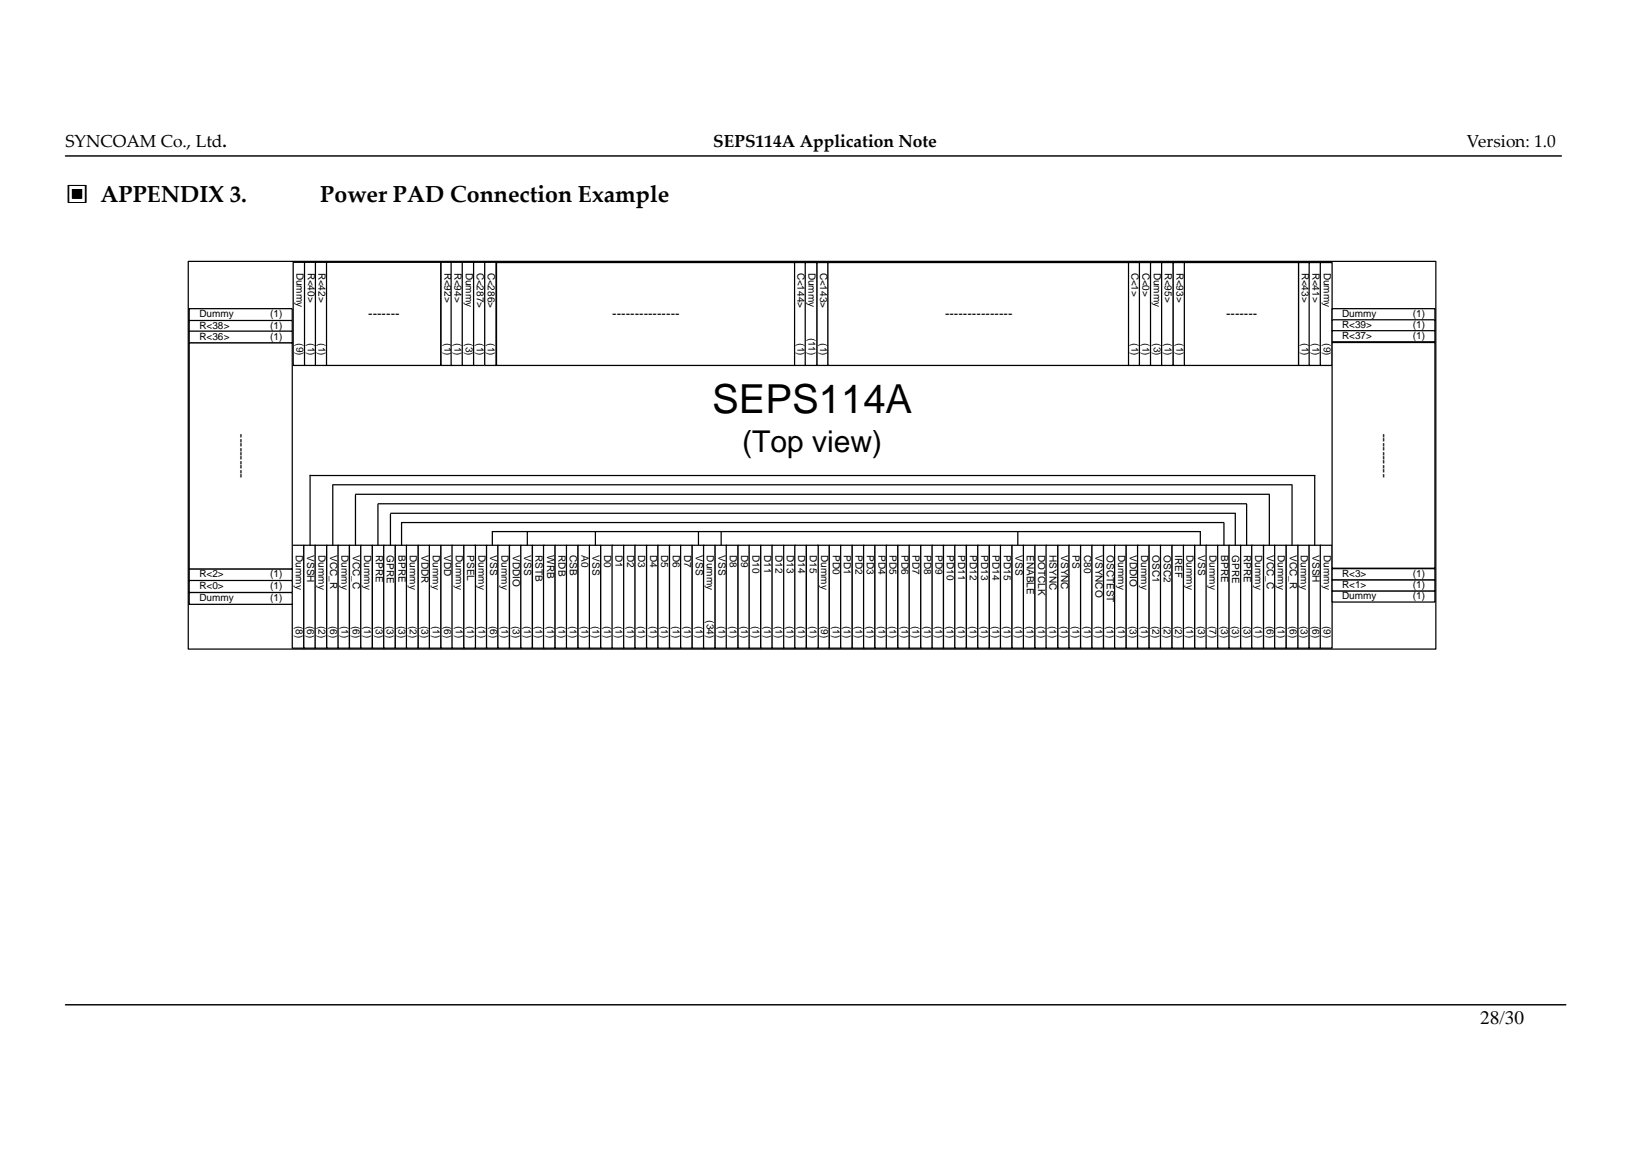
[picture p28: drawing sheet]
<svg xmlns="http://www.w3.org/2000/svg" width="297mm" height="210mm" viewBox="0 0 297 210" stroke-linecap="round" stroke-linejoin="round" font-family="sans-serif">
<defs><g id="words">
<text font-size="7.3" x="130.2" y="75.5">SEPS114A</text>
<text font-size="5.5" x="135.7" y="82.6">(Top view)</text>
<g font-size="4.2">
<text x="12" y="37">▣ APPENDIX 3.</text>
<text x="58.5" y="36.9">Power PAD Connection Example</text>
</g>
<text font-size="3.5" x="270.6" y="187">28/30</text>
<g font-size="3.2">
<text x="12" y="26.9">SYNCOAM Co., Ltd.</text>
<text x="130.4" y="26.9">SEPS114A Application Note</text>
<text x="268.1" y="26.9">Version: 1.0</text>
</g>
<g font-size="2.4">
<text x="67.3" y="58.1">-------</text>
<text x="111.9" y="58.1">---------------</text>
<text x="172.8" y="58.1">---------------</text>
<text x="224.1" y="58.1">-------</text>
<text x="44.7" y="87.4" transform="rotate(-90 44.7 87.4)">----------</text>
<text x="253.6" y="87.2" transform="rotate(-90 253.6 87.2)">----------</text>
</g>
<g font-size="1.8">
<text x="54.2" y="49.8" transform="rotate(90 54.2 49.8)">Dummy</text>
<text x="56.3" y="49.8" transform="rotate(90 56.3 49.8)">R&lt;40&gt;</text>
<text x="58.2" y="49.8" transform="rotate(90 58.2 49.8)">R&lt;42&gt;</text>
<text x="81.2" y="49.8" transform="rotate(90 81.2 49.8)">R&lt;92&gt;</text>
<text x="83.1" y="49.8" transform="rotate(90 83.1 49.8)">R&lt;94&gt;</text>
<text x="85.1" y="49.8" transform="rotate(90 85.1 49.8)">Dummy</text>
<text x="87.2" y="49.8" transform="rotate(90 87.2 49.8)">C&lt;287&gt;</text>
<text x="89.2" y="49.8" transform="rotate(90 89.2 49.8)">C&lt;286&gt;</text>
<text x="145.8" y="49.8" transform="rotate(90 145.8 49.8)">C&lt;144&gt;</text>
<text x="147.8" y="49.8" transform="rotate(90 147.8 49.8)">Dummy</text>
<text x="149.9" y="49.8" transform="rotate(90 149.9 49.8)">C&lt;143&gt;</text>
<text x="206.8" y="49.8" transform="rotate(90 206.8 49.8)">C&lt;1&gt;</text>
<text x="208.9" y="49.8" transform="rotate(90 208.9 49.8)">C&lt;0&gt;</text>
<text x="210.9" y="49.8" transform="rotate(90 210.9 49.8)">Dummy</text>
<text x="212.9" y="49.8" transform="rotate(90 212.9 49.8)">R&lt;95&gt;</text>
<text x="215.1" y="49.8" transform="rotate(90 215.1 49.8)">R&lt;93&gt;</text>
<text x="238" y="49.8" transform="rotate(90 238 49.8)">R&lt;43&gt;</text>
<text x="239.9" y="49.8" transform="rotate(90 239.9 49.8)">R&lt;41&gt;</text>
<text x="242" y="49.8" transform="rotate(90 242 49.8)">Dummy</text>
<text x="36.4" y="58">Dummy</text>
<text x="49.4" y="58">(1)</text>
<text x="245.3" y="57.9">Dummy</text>
<text x="245.3" y="59.9">R&lt;39&gt;</text>
<text x="258.3" y="59.9">(1)</text>
<text x="258.3" y="57.9">(1)</text>
<text x="36.4" y="60.1">R&lt;38&gt;</text>
<text x="36.4" y="62.1">R&lt;36&gt;</text>
<text x="49.4" y="60.1">(1)</text>
<text x="49.4" y="62.1">(1)</text>
<text x="54.2" y="62.7" transform="rotate(90 54.2 62.7)">(9)</text>
<text x="56.3" y="62.7" transform="rotate(90 56.3 62.7)">(1)</text>
<text x="58.2" y="62.7" transform="rotate(90 58.2 62.7)">(1)</text>
<text x="81.2" y="62.7" transform="rotate(90 81.2 62.7)">(1)</text>
<text x="83.1" y="62.7" transform="rotate(90 83.1 62.7)">(1)</text>
<text x="85.1" y="62.7" transform="rotate(90 85.1 62.7)">(3)</text>
<text x="87.2" y="62.7" transform="rotate(90 87.2 62.7)">(1)</text>
<text x="89.2" y="62.7" transform="rotate(90 89.2 62.7)">(1)</text>
<text x="145.8" y="62.7" transform="rotate(90 145.8 62.7)">(1)</text>
<text x="147.8" y="61.7" transform="rotate(90 147.8 61.7)">(11)</text>
<text x="149.9" y="62.7" transform="rotate(90 149.9 62.7)">(1)</text>
<text x="206.8" y="62.7" transform="rotate(90 206.8 62.7)">(1)</text>
<text x="208.9" y="62.7" transform="rotate(90 208.9 62.7)">(1)</text>
<text x="210.9" y="62.7" transform="rotate(90 210.9 62.7)">(3)</text>
<text x="212.9" y="62.7" transform="rotate(90 212.9 62.7)">(1)</text>
<text x="215.1" y="62.7" transform="rotate(90 215.1 62.7)">(1)</text>
<text x="238" y="62.7" transform="rotate(90 238 62.7)">(1)</text>
<text x="239.9" y="62.7" transform="rotate(90 239.9 62.7)">(1)</text>
<text x="242" y="62.7" transform="rotate(90 242 62.7)">(9)</text>
<text x="245.3" y="61.9">R&lt;37&gt;</text>
<text x="258.3" y="61.9">(1)</text>
<text x="54.1" y="101.4" transform="rotate(90 54.1 101.4)">Dummy</text>
<text x="56.2" y="101.4" transform="rotate(90 56.2 101.4)">VSSH</text>
<text x="58.2" y="101.4" transform="rotate(90 58.2 101.4)">Dummy</text>
<text x="60.4" y="101.4" transform="rotate(90 60.4 101.4)">VCC_R</text>
<text x="62.4" y="101.4" transform="rotate(90 62.4 101.4)">Dummy</text>
<text x="64.5" y="101.4" transform="rotate(90 64.5 101.4)">VCC_C</text>
<text x="66.6" y="101.4" transform="rotate(90 66.6 101.4)">Dummy</text>
<text x="68.7" y="101.4" transform="rotate(90 68.7 101.4)">RPRE</text>
<text x="70.7" y="101.4" transform="rotate(90 70.7 101.4)">GPRE</text>
<text x="72.9" y="101.4" transform="rotate(90 72.9 101.4)">BPRE</text>
<text x="74.9" y="101.4" transform="rotate(90 74.9 101.4)">Dummy</text>
<text x="77" y="101.4" transform="rotate(90 77 101.4)">VDDR</text>
<text x="79.1" y="101.4" transform="rotate(90 79.1 101.4)">Dummy</text>
<text x="81.2" y="101.4" transform="rotate(90 81.2 101.4)">VDD</text>
<text x="83.3" y="101.4" transform="rotate(90 83.3 101.4)">Dummy</text>
<text x="85.4" y="101.4" transform="rotate(90 85.4 101.4)">PSEL</text>
<text x="87.5" y="101.4" transform="rotate(90 87.5 101.4)">Dummy</text>
<text x="89.6" y="101.4" transform="rotate(90 89.6 101.4)">VSS</text>
<text x="91.6" y="101.4" transform="rotate(90 91.6 101.4)">Dummy</text>
<text x="93.8" y="101.4" transform="rotate(90 93.8 101.4)">VDDIO</text>
<text x="95.8" y="101.4" transform="rotate(90 95.8 101.4)">VSS</text>
<text x="97.9" y="101.4" transform="rotate(90 97.9 101.4)">RSTB</text>
<text x="100" y="101.4" transform="rotate(90 100 101.4)">WRB</text>
<text x="102.1" y="101.4" transform="rotate(90 102.1 101.4)">RDB</text>
<text x="104.1" y="101.4" transform="rotate(90 104.1 101.4)">CSB</text>
<text x="106.3" y="101.4" transform="rotate(90 106.3 101.4)">A0</text>
<text x="108.3" y="101.4" transform="rotate(90 108.3 101.4)">VSS</text>
<text x="110.4" y="101.4" transform="rotate(90 110.4 101.4)">D0</text>
<text x="112.5" y="101.4" transform="rotate(90 112.5 101.4)">D1</text>
<text x="114.6" y="101.4" transform="rotate(90 114.6 101.4)">D2</text>
<text x="116.7" y="101.4" transform="rotate(90 116.7 101.4)">D3</text>
<text x="118.8" y="101.4" transform="rotate(90 118.8 101.4)">D4</text>
<text x="120.9" y="101.4" transform="rotate(90 120.9 101.4)">D5</text>
<text x="123" y="101.4" transform="rotate(90 123 101.4)">D6</text>
<text x="125" y="101.4" transform="rotate(90 125 101.4)">D7</text>
<text x="127.2" y="101.4" transform="rotate(90 127.2 101.4)">VSS</text>
<text x="129.2" y="101.4" transform="rotate(90 129.2 101.4)">Dummy</text>
<text x="131.3" y="101.4" transform="rotate(90 131.3 101.4)">VSS</text>
<text x="133.4" y="101.4" transform="rotate(90 133.4 101.4)">D8</text>
<text x="135.5" y="101.4" transform="rotate(90 135.5 101.4)">D9</text>
<text x="137.6" y="101.4" transform="rotate(90 137.6 101.4)">D10</text>
<text x="139.7" y="101.4" transform="rotate(90 139.7 101.4)">D11</text>
<text x="141.8" y="101.4" transform="rotate(90 141.8 101.4)">D12</text>
<text x="143.8" y="101.4" transform="rotate(90 143.8 101.4)">D13</text>
<text x="145.9" y="101.4" transform="rotate(90 145.9 101.4)">D14</text>
<text x="148" y="101.4" transform="rotate(90 148 101.4)">D15</text>
<text x="150.1" y="101.4" transform="rotate(90 150.1 101.4)">Dummy</text>
<text x="152.2" y="101.4" transform="rotate(90 152.2 101.4)">PD0</text>
<text x="154.3" y="101.4" transform="rotate(90 154.3 101.4)">PD1</text>
<text x="156.4" y="101.4" transform="rotate(90 156.4 101.4)">PD2</text>
<text x="158.5" y="101.4" transform="rotate(90 158.5 101.4)">PD3</text>
<text x="160.6" y="101.4" transform="rotate(90 160.6 101.4)">PD4</text>
<text x="162.6" y="101.4" transform="rotate(90 162.6 101.4)">PD5</text>
<text x="164.8" y="101.4" transform="rotate(90 164.8 101.4)">PD6</text>
<text x="166.8" y="101.4" transform="rotate(90 166.8 101.4)">PD7</text>
<text x="168.9" y="101.4" transform="rotate(90 168.9 101.4)">PD8</text>
<text x="171" y="101.4" transform="rotate(90 171 101.4)">PD9</text>
<text x="173.1" y="101.4" transform="rotate(90 173.1 101.4)">PD10</text>
<text x="175.1" y="101.4" transform="rotate(90 175.1 101.4)">PD11</text>
<text x="177.3" y="101.4" transform="rotate(90 177.3 101.4)">PD12</text>
<text x="179.3" y="101.4" transform="rotate(90 179.3 101.4)">PD13</text>
<text x="181.4" y="101.4" transform="rotate(90 181.4 101.4)">PD14</text>
<text x="183.5" y="101.4" transform="rotate(90 183.5 101.4)">PD15</text>
<text x="185.6" y="101.4" transform="rotate(90 185.6 101.4)">VSS</text>
<text x="187.7" y="101.4" transform="rotate(90 187.7 101.4)">ENABLE</text>
<text x="189.8" y="101.4" transform="rotate(90 189.8 101.4)">DOTCLK</text>
<text x="191.9" y="101.4" transform="rotate(90 191.9 101.4)">HSYNC</text>
<text x="194" y="101.4" transform="rotate(90 194 101.4)">VSYNC</text>
<text x="196" y="101.4" transform="rotate(90 196 101.4)">PS</text>
<text x="198.2" y="101.4" transform="rotate(90 198.2 101.4)">C80</text>
<text x="200.2" y="101.4" transform="rotate(90 200.2 101.4)">VSYNCO</text>
<text x="202.3" y="101.4" transform="rotate(90 202.3 101.4)">OSCTEST</text>
<text x="204.4" y="101.4" transform="rotate(90 204.4 101.4)">Dummy</text>
<text x="206.5" y="101.4" transform="rotate(90 206.5 101.4)">VDDIO</text>
<text x="208.6" y="101.4" transform="rotate(90 208.6 101.4)">Dummy</text>
<text x="210.7" y="101.4" transform="rotate(90 210.7 101.4)">OSC1</text>
<text x="212.7" y="101.4" transform="rotate(90 212.7 101.4)">OSC2</text>
<text x="214.8" y="101.4" transform="rotate(90 214.8 101.4)">IREF</text>
<text x="216.9" y="101.4" transform="rotate(90 216.9 101.4)">Dummy</text>
<text x="219" y="101.4" transform="rotate(90 219 101.4)">VSS</text>
<text x="221.1" y="101.4" transform="rotate(90 221.1 101.4)">Dummy</text>
<text x="223.2" y="101.4" transform="rotate(90 223.2 101.4)">BPRE</text>
<text x="225.3" y="101.4" transform="rotate(90 225.3 101.4)">GPRE</text>
<text x="227.4" y="101.4" transform="rotate(90 227.4 101.4)">RPRE</text>
<text x="229.4" y="101.4" transform="rotate(90 229.4 101.4)">Dummy</text>
<text x="231.6" y="101.4" transform="rotate(90 231.6 101.4)">VCC_C</text>
<text x="233.6" y="101.4" transform="rotate(90 233.6 101.4)">Dummy</text>
<text x="235.8" y="101.4" transform="rotate(90 235.8 101.4)">VCC_R</text>
<text x="237.8" y="101.4" transform="rotate(90 237.8 101.4)">Dummy</text>
<text x="239.9" y="101.4" transform="rotate(90 239.9 101.4)">VSSH</text>
<text x="242" y="101.4" transform="rotate(90 242 101.4)">Dummy</text>
<text x="36.4" y="105.5">R&lt;2&gt;</text>
<text x="36.4" y="107.6">R&lt;0&gt;</text>
<text x="49.4" y="105.5">(1)</text>
<text x="49.4" y="107.6">(1)</text>
<text x="245.3" y="107.4">R&lt;1&gt;</text>
<text x="245.3" y="105.4">R&lt;3&gt;</text>
<text x="258.3" y="107.4">(1)</text>
<text x="258.3" y="105.4">(1)</text>
<text x="36.4" y="109.8">Dummy</text>
<text x="49.4" y="109.8">(1)</text>
<text x="129.2" y="113.3" transform="rotate(90 129.2 113.3)">(34)</text>
<text x="245.3" y="109.4">Dummy</text>
<text x="258.3" y="109.4">(1)</text>
<text x="54.1" y="114.4" transform="rotate(90 54.1 114.4)">(8)</text>
<text x="56.2" y="114.4" transform="rotate(90 56.2 114.4)">(6)</text>
<text x="58.2" y="114.4" transform="rotate(90 58.2 114.4)">(2)</text>
<text x="60.4" y="114.4" transform="rotate(90 60.4 114.4)">(6)</text>
<text x="62.4" y="114.4" transform="rotate(90 62.4 114.4)">(1)</text>
<text x="64.5" y="114.4" transform="rotate(90 64.5 114.4)">(6)</text>
<text x="66.6" y="114.4" transform="rotate(90 66.6 114.4)">(1)</text>
<text x="68.7" y="114.4" transform="rotate(90 68.7 114.4)">(3)</text>
<text x="70.7" y="114.4" transform="rotate(90 70.7 114.4)">(3)</text>
<text x="72.9" y="114.4" transform="rotate(90 72.9 114.4)">(3)</text>
<text x="74.9" y="114.4" transform="rotate(90 74.9 114.4)">(2)</text>
<text x="77" y="114.4" transform="rotate(90 77 114.4)">(3)</text>
<text x="79.1" y="114.4" transform="rotate(90 79.1 114.4)">(1)</text>
<text x="81.2" y="114.4" transform="rotate(90 81.2 114.4)">(6)</text>
<text x="83.3" y="114.4" transform="rotate(90 83.3 114.4)">(1)</text>
<text x="85.4" y="114.4" transform="rotate(90 85.4 114.4)">(1)</text>
<text x="87.5" y="114.4" transform="rotate(90 87.5 114.4)">(1)</text>
<text x="89.6" y="114.4" transform="rotate(90 89.6 114.4)">(6)</text>
<text x="91.6" y="114.4" transform="rotate(90 91.6 114.4)">(1)</text>
<text x="93.8" y="114.4" transform="rotate(90 93.8 114.4)">(3)</text>
<text x="95.8" y="114.4" transform="rotate(90 95.8 114.4)">(1)</text>
<text x="97.9" y="114.4" transform="rotate(90 97.9 114.4)">(1)</text>
<text x="100" y="114.4" transform="rotate(90 100 114.4)">(1)</text>
<text x="102.1" y="114.4" transform="rotate(90 102.1 114.4)">(1)</text>
<text x="104.1" y="114.4" transform="rotate(90 104.1 114.4)">(1)</text>
<text x="106.3" y="114.4" transform="rotate(90 106.3 114.4)">(1)</text>
<text x="108.3" y="114.4" transform="rotate(90 108.3 114.4)">(1)</text>
<text x="110.4" y="114.4" transform="rotate(90 110.4 114.4)">(1)</text>
<text x="112.5" y="114.4" transform="rotate(90 112.5 114.4)">(1)</text>
<text x="114.6" y="114.4" transform="rotate(90 114.6 114.4)">(1)</text>
<text x="116.7" y="114.4" transform="rotate(90 116.7 114.4)">(1)</text>
<text x="118.8" y="114.4" transform="rotate(90 118.8 114.4)">(1)</text>
<text x="120.9" y="114.4" transform="rotate(90 120.9 114.4)">(1)</text>
<text x="123" y="114.4" transform="rotate(90 123 114.4)">(1)</text>
<text x="125" y="114.4" transform="rotate(90 125 114.4)">(1)</text>
<text x="127.2" y="114.4" transform="rotate(90 127.2 114.4)">(1)</text>
<text x="131.3" y="114.4" transform="rotate(90 131.3 114.4)">(1)</text>
<text x="133.4" y="114.4" transform="rotate(90 133.4 114.4)">(1)</text>
<text x="135.5" y="114.4" transform="rotate(90 135.5 114.4)">(1)</text>
<text x="137.6" y="114.4" transform="rotate(90 137.6 114.4)">(1)</text>
<text x="139.7" y="114.4" transform="rotate(90 139.7 114.4)">(1)</text>
<text x="141.8" y="114.4" transform="rotate(90 141.8 114.4)">(1)</text>
<text x="143.8" y="114.4" transform="rotate(90 143.8 114.4)">(1)</text>
<text x="145.9" y="114.4" transform="rotate(90 145.9 114.4)">(1)</text>
<text x="148" y="114.4" transform="rotate(90 148 114.4)">(1)</text>
<text x="150.1" y="114.4" transform="rotate(90 150.1 114.4)">(9)</text>
<text x="152.2" y="114.4" transform="rotate(90 152.2 114.4)">(1)</text>
<text x="154.3" y="114.4" transform="rotate(90 154.3 114.4)">(1)</text>
<text x="156.4" y="114.4" transform="rotate(90 156.4 114.4)">(1)</text>
<text x="158.5" y="114.4" transform="rotate(90 158.5 114.4)">(1)</text>
<text x="160.6" y="114.4" transform="rotate(90 160.6 114.4)">(1)</text>
<text x="162.6" y="114.4" transform="rotate(90 162.6 114.4)">(1)</text>
<text x="164.8" y="114.4" transform="rotate(90 164.8 114.4)">(1)</text>
<text x="166.8" y="114.4" transform="rotate(90 166.8 114.4)">(1)</text>
<text x="168.9" y="114.4" transform="rotate(90 168.9 114.4)">(1)</text>
<text x="171" y="114.4" transform="rotate(90 171 114.4)">(1)</text>
<text x="173.1" y="114.4" transform="rotate(90 173.1 114.4)">(1)</text>
<text x="175.1" y="114.4" transform="rotate(90 175.1 114.4)">(1)</text>
<text x="177.3" y="114.4" transform="rotate(90 177.3 114.4)">(1)</text>
<text x="179.3" y="114.4" transform="rotate(90 179.3 114.4)">(1)</text>
<text x="181.4" y="114.4" transform="rotate(90 181.4 114.4)">(1)</text>
<text x="183.5" y="114.4" transform="rotate(90 183.5 114.4)">(1)</text>
<text x="185.6" y="114.4" transform="rotate(90 185.6 114.4)">(1)</text>
<text x="187.7" y="114.4" transform="rotate(90 187.7 114.4)">(1)</text>
<text x="189.8" y="114.4" transform="rotate(90 189.8 114.4)">(1)</text>
<text x="191.9" y="114.4" transform="rotate(90 191.9 114.4)">(1)</text>
<text x="194" y="114.4" transform="rotate(90 194 114.4)">(1)</text>
<text x="196" y="114.4" transform="rotate(90 196 114.4)">(1)</text>
<text x="198.2" y="114.4" transform="rotate(90 198.2 114.4)">(1)</text>
<text x="200.2" y="114.4" transform="rotate(90 200.2 114.4)">(1)</text>
<text x="202.3" y="114.4" transform="rotate(90 202.3 114.4)">(1)</text>
<text x="204.4" y="114.4" transform="rotate(90 204.4 114.4)">(1)</text>
<text x="206.5" y="114.4" transform="rotate(90 206.5 114.4)">(3)</text>
<text x="208.6" y="114.4" transform="rotate(90 208.6 114.4)">(1)</text>
<text x="210.7" y="114.4" transform="rotate(90 210.7 114.4)">(2)</text>
<text x="212.7" y="114.4" transform="rotate(90 212.7 114.4)">(2)</text>
<text x="214.8" y="114.4" transform="rotate(90 214.8 114.4)">(2)</text>
<text x="216.9" y="114.4" transform="rotate(90 216.9 114.4)">(1)</text>
<text x="219" y="114.4" transform="rotate(90 219 114.4)">(3)</text>
<text x="221.1" y="114.4" transform="rotate(90 221.1 114.4)">(7)</text>
<text x="223.2" y="114.4" transform="rotate(90 223.2 114.4)">(3)</text>
<text x="225.3" y="114.4" transform="rotate(90 225.3 114.4)">(3)</text>
<text x="227.4" y="114.4" transform="rotate(90 227.4 114.4)">(3)</text>
<text x="229.4" y="114.4" transform="rotate(90 229.4 114.4)">(1)</text>
<text x="231.6" y="114.4" transform="rotate(90 231.6 114.4)">(6)</text>
<text x="233.6" y="114.4" transform="rotate(90 233.6 114.4)">(1)</text>
<text x="235.8" y="114.4" transform="rotate(90 235.8 114.4)">(6)</text>
<text x="237.8" y="114.4" transform="rotate(90 237.8 114.4)">(3)</text>
<text x="239.9" y="114.4" transform="rotate(90 239.9 114.4)">(6)</text>
<text x="242" y="114.4" transform="rotate(90 242 114.4)">(9)</text>
</g>
</g></defs>
<path d="M12 28.5h273.4M12 183.6h274.2" fill="none" stroke="#000" stroke-width=".26"/>
<path d="M34.4 47.8h228.1v70.8h-228.1z" fill-rule="evenodd" fill="#fff"/>
<path d="M34.4 47.8h228.1v70.8h-228.1z" fill="none" stroke="#000" stroke-width=".23"/>
<path d="M53.4 99.6h2.1v18.8h-2.1z" fill-rule="evenodd" fill="#fff"/>
<path d="M53.4 99.6h2.1v18.8h-2.1z" fill="none" stroke="#000" stroke-width=".23"/>
<path d="M55.5 99.6h2.2v18.8h-2.2z" fill-rule="evenodd" fill="#fff"/>
<path d="M55.5 99.6h2.2v18.8h-2.2z" fill="none" stroke="#000" stroke-width=".23"/>
<path d="M57.6 99.6h2.1v18.8h-2.1z" fill-rule="evenodd" fill="#fff"/>
<path d="M57.6 99.6h2.1v18.8h-2.1z" fill="none" stroke="#000" stroke-width=".23"/>
<path d="M59.7 99.6h2.1v18.8h-2.1z" fill-rule="evenodd" fill="#fff"/>
<path d="M59.7 99.6h2.1v18.8h-2.1z" fill="none" stroke="#000" stroke-width=".23"/>
<path d="M61.8 99.6h2.1v18.8h-2.1z" fill-rule="evenodd" fill="#fff"/>
<path d="M61.8 99.6h2.1v18.8h-2.1z" fill="none" stroke="#000" stroke-width=".23"/>
<path d="M63.9 99.6h2.1v18.8h-2.1z" fill-rule="evenodd" fill="#fff"/>
<path d="M63.9 99.6h2.1v18.8h-2.1z" fill="none" stroke="#000" stroke-width=".23"/>
<path d="M66 99.6h2.1v18.8h-2.1z" fill-rule="evenodd" fill="#fff"/>
<path d="M66 99.6h2.1v18.8h-2.1z" fill="none" stroke="#000" stroke-width=".23"/>
<path d="M68.1 99.6h2.1v18.8h-2.1z" fill-rule="evenodd" fill="#fff"/>
<path d="M68.1 99.6h2.1v18.8h-2.1z" fill="none" stroke="#000" stroke-width=".23"/>
<path d="M70.1 99.6h2.2v18.8h-2.2z" fill-rule="evenodd" fill="#fff"/>
<path d="M70.1 99.6h2.2v18.8h-2.2z" fill="none" stroke="#000" stroke-width=".23"/>
<path d="M72.3 99.6h2v18.8h-2z" fill-rule="evenodd" fill="#fff"/>
<path d="M72.3 99.6h2v18.8h-2z" fill="none" stroke="#000" stroke-width=".23"/>
<path d="M74.3 99.6h2.2v18.8h-2.2z" fill-rule="evenodd" fill="#fff"/>
<path d="M74.3 99.6h2.2v18.8h-2.2z" fill="none" stroke="#000" stroke-width=".23"/>
<path d="M76.5 99.6h2v18.8h-2z" fill-rule="evenodd" fill="#fff"/>
<path d="M76.5 99.6h2v18.8h-2z" fill="none" stroke="#000" stroke-width=".23"/>
<path d="M78.5 99.6h2.1v18.8h-2.1z" fill-rule="evenodd" fill="#fff"/>
<path d="M78.5 99.6h2.1v18.8h-2.1z" fill="none" stroke="#000" stroke-width=".23"/>
<path d="M80.6 99.6h2.1v18.8h-2.1z" fill-rule="evenodd" fill="#fff"/>
<path d="M80.6 99.6h2.1v18.8h-2.1z" fill="none" stroke="#000" stroke-width=".23"/>
<path d="M82.6 99.6h2.2v18.8h-2.2z" fill-rule="evenodd" fill="#fff"/>
<path d="M82.6 99.6h2.2v18.8h-2.2z" fill="none" stroke="#000" stroke-width=".23"/>
<path d="M86.8 99.6h2.1v18.8h-2.1z" fill-rule="evenodd" fill="#fff"/>
<path d="M86.8 99.6h2.1v18.8h-2.1z" fill="none" stroke="#000" stroke-width=".23"/>
<path d="M84.8 99.6h2.1v18.8h-2.1z" fill-rule="evenodd" fill="#fff"/>
<path d="M84.8 99.6h2.1v18.8h-2.1z" fill="none" stroke="#000" stroke-width=".23"/>
<path d="M88.9 99.6h2.2v18.8h-2.2z" fill-rule="evenodd" fill="#fff"/>
<path d="M88.9 99.6h2.2v18.8h-2.2z" fill="none" stroke="#000" stroke-width=".23"/>
<path d="M91 99.6h2.1v18.8h-2.1z" fill-rule="evenodd" fill="#fff"/>
<path d="M91 99.6h2.1v18.8h-2.1z" fill="none" stroke="#000" stroke-width=".23"/>
<path d="M93.1 99.6h2.1v18.8h-2.1z" fill-rule="evenodd" fill="#fff"/>
<path d="M93.1 99.6h2.1v18.8h-2.1z" fill="none" stroke="#000" stroke-width=".23"/>
<path d="M95.2 99.6h2.1v18.8h-2.1z" fill-rule="evenodd" fill="#fff"/>
<path d="M95.2 99.6h2.1v18.8h-2.1z" fill="none" stroke="#000" stroke-width=".23"/>
<path d="M97.3 99.6h2.1v18.8h-2.1z" fill-rule="evenodd" fill="#fff"/>
<path d="M97.3 99.6h2.1v18.8h-2.1z" fill="none" stroke="#000" stroke-width=".23"/>
<path d="M99.4 99.6h2.1v18.8h-2.1z" fill-rule="evenodd" fill="#fff"/>
<path d="M99.4 99.6h2.1v18.8h-2.1z" fill="none" stroke="#000" stroke-width=".23"/>
<path d="M101.5 99.6h2.1v18.8h-2.1z" fill-rule="evenodd" fill="#fff"/>
<path d="M101.5 99.6h2.1v18.8h-2.1z" fill="none" stroke="#000" stroke-width=".23"/>
<path d="M103.5 99.6h2.2v18.8h-2.2z" fill-rule="evenodd" fill="#fff"/>
<path d="M103.5 99.6h2.2v18.8h-2.2z" fill="none" stroke="#000" stroke-width=".23"/>
<path d="M105.7 99.6h2.1v18.8h-2.1z" fill-rule="evenodd" fill="#fff"/>
<path d="M105.7 99.6h2.1v18.8h-2.1z" fill="none" stroke="#000" stroke-width=".23"/>
<path d="M107.7 99.6h2.1v18.8h-2.1z" fill-rule="evenodd" fill="#fff"/>
<path d="M107.7 99.6h2.1v18.8h-2.1z" fill="none" stroke="#000" stroke-width=".23"/>
<path d="M109.8 99.6h2.2v18.8h-2.2z" fill-rule="evenodd" fill="#fff"/>
<path d="M109.8 99.6h2.2v18.8h-2.2z" fill="none" stroke="#000" stroke-width=".23"/>
<path d="M111.9 99.6h2.1v18.8h-2.1z" fill-rule="evenodd" fill="#fff"/>
<path d="M111.9 99.6h2.1v18.8h-2.1z" fill="none" stroke="#000" stroke-width=".23"/>
<path d="M114 99.6h2.1v18.8h-2.1z" fill-rule="evenodd" fill="#fff"/>
<path d="M114 99.6h2.1v18.8h-2.1z" fill="none" stroke="#000" stroke-width=".23"/>
<path d="M116.1 99.6h2.1v18.8h-2.1z" fill-rule="evenodd" fill="#fff"/>
<path d="M116.1 99.6h2.1v18.8h-2.1z" fill="none" stroke="#000" stroke-width=".23"/>
<path d="M118.2 99.6h2.1v18.8h-2.1z" fill-rule="evenodd" fill="#fff"/>
<path d="M118.2 99.6h2.1v18.8h-2.1z" fill="none" stroke="#000" stroke-width=".23"/>
<path d="M120.3 99.6h2.1v18.8h-2.1z" fill-rule="evenodd" fill="#fff"/>
<path d="M120.3 99.6h2.1v18.8h-2.1z" fill="none" stroke="#000" stroke-width=".23"/>
<path d="M122.4 99.6h2.1v18.8h-2.1z" fill-rule="evenodd" fill="#fff"/>
<path d="M122.4 99.6h2.1v18.8h-2.1z" fill="none" stroke="#000" stroke-width=".23"/>
<path d="M124.4 99.6h2.1v18.8h-2.1z" fill-rule="evenodd" fill="#fff"/>
<path d="M124.4 99.6h2.1v18.8h-2.1z" fill="none" stroke="#000" stroke-width=".23"/>
<path d="M126.5 99.6h2.1v18.8h-2.1z" fill-rule="evenodd" fill="#fff"/>
<path d="M126.5 99.6h2.1v18.8h-2.1z" fill="none" stroke="#000" stroke-width=".23"/>
<path d="M128.6 99.6h2.1v18.8h-2.1z" fill-rule="evenodd" fill="#fff"/>
<path d="M128.6 99.6h2.1v18.8h-2.1z" fill="none" stroke="#000" stroke-width=".23"/>
<path d="M130.7 99.6h2.1v18.8h-2.1z" fill-rule="evenodd" fill="#fff"/>
<path d="M130.7 99.6h2.1v18.8h-2.1z" fill="none" stroke="#000" stroke-width=".23"/>
<path d="M132.8 99.6h2.1v18.8h-2.1z" fill-rule="evenodd" fill="#fff"/>
<path d="M132.8 99.6h2.1v18.8h-2.1z" fill="none" stroke="#000" stroke-width=".23"/>
<path d="M134.9 99.6h2.1v18.8h-2.1z" fill-rule="evenodd" fill="#fff"/>
<path d="M134.9 99.6h2.1v18.8h-2.1z" fill="none" stroke="#000" stroke-width=".23"/>
<path d="M136.9 99.6h2.2v18.8h-2.2z" fill-rule="evenodd" fill="#fff"/>
<path d="M136.9 99.6h2.2v18.8h-2.2z" fill="none" stroke="#000" stroke-width=".23"/>
<path d="M139.1 99.6h2.1v18.8h-2.1z" fill-rule="evenodd" fill="#fff"/>
<path d="M139.1 99.6h2.1v18.8h-2.1z" fill="none" stroke="#000" stroke-width=".23"/>
<path d="M141.1 99.6h2.2v18.8h-2.2z" fill-rule="evenodd" fill="#fff"/>
<path d="M141.1 99.6h2.2v18.8h-2.2z" fill="none" stroke="#000" stroke-width=".23"/>
<path d="M143.3 99.6h2.1v18.8h-2.1z" fill-rule="evenodd" fill="#fff"/>
<path d="M143.3 99.6h2.1v18.8h-2.1z" fill="none" stroke="#000" stroke-width=".23"/>
<path d="M145.3 99.6h2.1v18.8h-2.1z" fill-rule="evenodd" fill="#fff"/>
<path d="M145.3 99.6h2.1v18.8h-2.1z" fill="none" stroke="#000" stroke-width=".23"/>
<path d="M149.5 99.6h2.1v18.8h-2.1z" fill-rule="evenodd" fill="#fff"/>
<path d="M149.5 99.6h2.1v18.8h-2.1z" fill="none" stroke="#000" stroke-width=".23"/>
<path d="M151.6 99.6h2.1v18.8h-2.1z" fill-rule="evenodd" fill="#fff"/>
<path d="M151.6 99.6h2.1v18.8h-2.1z" fill="none" stroke="#000" stroke-width=".23"/>
<path d="M153.7 99.6h2.1v18.8h-2.1z" fill-rule="evenodd" fill="#fff"/>
<path d="M153.7 99.6h2.1v18.8h-2.1z" fill="none" stroke="#000" stroke-width=".23"/>
<path d="M155.8 99.6h2.1v18.8h-2.1z" fill-rule="evenodd" fill="#fff"/>
<path d="M155.8 99.6h2.1v18.8h-2.1z" fill="none" stroke="#000" stroke-width=".23"/>
<path d="M157.9 99.6h2v18.8h-2z" fill-rule="evenodd" fill="#fff"/>
<path d="M157.9 99.6h2v18.8h-2z" fill="none" stroke="#000" stroke-width=".23"/>
<path d="M159.9 99.6h2.2v18.8h-2.2z" fill-rule="evenodd" fill="#fff"/>
<path d="M159.9 99.6h2.2v18.8h-2.2z" fill="none" stroke="#000" stroke-width=".23"/>
<path d="M162 99.6h2.1v18.8h-2.1z" fill-rule="evenodd" fill="#fff"/>
<path d="M162 99.6h2.1v18.8h-2.1z" fill="none" stroke="#000" stroke-width=".23"/>
<path d="M164.1 99.6h2.1v18.8h-2.1z" fill-rule="evenodd" fill="#fff"/>
<path d="M164.1 99.6h2.1v18.8h-2.1z" fill="none" stroke="#000" stroke-width=".23"/>
<path d="M166.2 99.6h2.1v18.8h-2.1z" fill-rule="evenodd" fill="#fff"/>
<path d="M166.2 99.6h2.1v18.8h-2.1z" fill="none" stroke="#000" stroke-width=".23"/>
<path d="M168.3 99.6h2.1v18.8h-2.1z" fill-rule="evenodd" fill="#fff"/>
<path d="M168.3 99.6h2.1v18.8h-2.1z" fill="none" stroke="#000" stroke-width=".23"/>
<path d="M170.4 99.6h2.1v18.8h-2.1z" fill-rule="evenodd" fill="#fff"/>
<path d="M170.4 99.6h2.1v18.8h-2.1z" fill="none" stroke="#000" stroke-width=".23"/>
<path d="M172.5 99.6h2.1v18.8h-2.1z" fill-rule="evenodd" fill="#fff"/>
<path d="M172.5 99.6h2.1v18.8h-2.1z" fill="none" stroke="#000" stroke-width=".23"/>
<path d="M174.5 99.6h2.2v18.8h-2.2z" fill-rule="evenodd" fill="#fff"/>
<path d="M174.5 99.6h2.2v18.8h-2.2z" fill="none" stroke="#000" stroke-width=".23"/>
<path d="M176.7 99.6h2.1v18.8h-2.1z" fill-rule="evenodd" fill="#fff"/>
<path d="M176.7 99.6h2.1v18.8h-2.1z" fill="none" stroke="#000" stroke-width=".23"/>
<path d="M178.7 99.6h2.1v18.8h-2.1z" fill-rule="evenodd" fill="#fff"/>
<path d="M178.7 99.6h2.1v18.8h-2.1z" fill="none" stroke="#000" stroke-width=".23"/>
<path d="M180.8 99.6h2.1v18.8h-2.1z" fill-rule="evenodd" fill="#fff"/>
<path d="M180.8 99.6h2.1v18.8h-2.1z" fill="none" stroke="#000" stroke-width=".23"/>
<path d="M182.9 99.6h2.1v18.8h-2.1z" fill-rule="evenodd" fill="#fff"/>
<path d="M182.9 99.6h2.1v18.8h-2.1z" fill="none" stroke="#000" stroke-width=".23"/>
<path d="M185 99.6h2.1v18.8h-2.1z" fill-rule="evenodd" fill="#fff"/>
<path d="M185 99.6h2.1v18.8h-2.1z" fill="none" stroke="#000" stroke-width=".23"/>
<path d="M187.1 99.6h2.1v18.8h-2.1z" fill-rule="evenodd" fill="#fff"/>
<path d="M187.1 99.6h2.1v18.8h-2.1z" fill="none" stroke="#000" stroke-width=".23"/>
<path d="M189.2 99.6h2.1v18.8h-2.1z" fill-rule="evenodd" fill="#fff"/>
<path d="M189.2 99.6h2.1v18.8h-2.1z" fill="none" stroke="#000" stroke-width=".23"/>
<path d="M191.2 99.6h2.2v18.8h-2.2z" fill-rule="evenodd" fill="#fff"/>
<path d="M191.2 99.6h2.2v18.8h-2.2z" fill="none" stroke="#000" stroke-width=".23"/>
<path d="M193.4 99.6h2v18.8h-2z" fill-rule="evenodd" fill="#fff"/>
<path d="M193.4 99.6h2v18.8h-2z" fill="none" stroke="#000" stroke-width=".23"/>
<path d="M195.4 99.6h2.1v18.8h-2.1z" fill-rule="evenodd" fill="#fff"/>
<path d="M195.4 99.6h2.1v18.8h-2.1z" fill="none" stroke="#000" stroke-width=".23"/>
<path d="M197.5 99.6h2.1v18.8h-2.1z" fill-rule="evenodd" fill="#fff"/>
<path d="M197.5 99.6h2.1v18.8h-2.1z" fill="none" stroke="#000" stroke-width=".23"/>
<path d="M199.6 99.6h2.1v18.8h-2.1z" fill-rule="evenodd" fill="#fff"/>
<path d="M199.6 99.6h2.1v18.8h-2.1z" fill="none" stroke="#000" stroke-width=".23"/>
<path d="M201.7 99.6h2.1v18.8h-2.1z" fill-rule="evenodd" fill="#fff"/>
<path d="M201.7 99.6h2.1v18.8h-2.1z" fill="none" stroke="#000" stroke-width=".23"/>
<path d="M203.7 99.6h2.2v18.8h-2.2z" fill-rule="evenodd" fill="#fff"/>
<path d="M203.7 99.6h2.2v18.8h-2.2z" fill="none" stroke="#000" stroke-width=".23"/>
<path d="M205.9 99.6h2.1v18.8h-2.1z" fill-rule="evenodd" fill="#fff"/>
<path d="M205.9 99.6h2.1v18.8h-2.1z" fill="none" stroke="#000" stroke-width=".23"/>
<path d="M207.9 99.6h2.2v18.8h-2.2z" fill-rule="evenodd" fill="#fff"/>
<path d="M207.9 99.6h2.2v18.8h-2.2z" fill="none" stroke="#000" stroke-width=".23"/>
<path d="M210.1 99.6h2.1v18.8h-2.1z" fill-rule="evenodd" fill="#fff"/>
<path d="M210.1 99.6h2.1v18.8h-2.1z" fill="none" stroke="#000" stroke-width=".23"/>
<path d="M212.1 99.6h2.1v18.8h-2.1z" fill-rule="evenodd" fill="#fff"/>
<path d="M212.1 99.6h2.1v18.8h-2.1z" fill="none" stroke="#000" stroke-width=".23"/>
<path d="M214.2 99.6h2.2v18.8h-2.2z" fill-rule="evenodd" fill="#fff"/>
<path d="M214.2 99.6h2.2v18.8h-2.2z" fill="none" stroke="#000" stroke-width=".23"/>
<path d="M216.3 99.6h2.1v18.8h-2.1z" fill-rule="evenodd" fill="#fff"/>
<path d="M216.3 99.6h2.1v18.8h-2.1z" fill="none" stroke="#000" stroke-width=".23"/>
<path d="M218.4 99.6h2.2v18.8h-2.2z" fill-rule="evenodd" fill="#fff"/>
<path d="M218.4 99.6h2.2v18.8h-2.2z" fill="none" stroke="#000" stroke-width=".23"/>
<path d="M220.5 99.6h2.1v18.8h-2.1z" fill-rule="evenodd" fill="#fff"/>
<path d="M220.5 99.6h2.1v18.8h-2.1z" fill="none" stroke="#000" stroke-width=".23"/>
<path d="M222.6 99.6h2.1v18.8h-2.1z" fill-rule="evenodd" fill="#fff"/>
<path d="M222.6 99.6h2.1v18.8h-2.1z" fill="none" stroke="#000" stroke-width=".23"/>
<path d="M224.7 99.6h2.1v18.8h-2.1z" fill-rule="evenodd" fill="#fff"/>
<path d="M224.7 99.6h2.1v18.8h-2.1z" fill="none" stroke="#000" stroke-width=".23"/>
<path d="M226.8 99.6h2.1v18.8h-2.1z" fill-rule="evenodd" fill="#fff"/>
<path d="M226.8 99.6h2.1v18.8h-2.1z" fill="none" stroke="#000" stroke-width=".23"/>
<path d="M228.8 99.6h2.2v18.8h-2.2z" fill-rule="evenodd" fill="#fff"/>
<path d="M228.8 99.6h2.2v18.8h-2.2z" fill="none" stroke="#000" stroke-width=".23"/>
<path d="M231 99.6h2v18.8h-2z" fill-rule="evenodd" fill="#fff"/>
<path d="M231 99.6h2v18.8h-2z" fill="none" stroke="#000" stroke-width=".23"/>
<path d="M233 99.6h2.1v18.8h-2.1z" fill-rule="evenodd" fill="#fff"/>
<path d="M233 99.6h2.1v18.8h-2.1z" fill="none" stroke="#000" stroke-width=".23"/>
<path d="M237.2 99.6h2.1v18.8h-2.1z" fill-rule="evenodd" fill="#fff"/>
<path d="M237.2 99.6h2.1v18.8h-2.1z" fill="none" stroke="#000" stroke-width=".23"/>
<path d="M235.1 99.6h2.1v18.8h-2.1z" fill-rule="evenodd" fill="#fff"/>
<path d="M235.1 99.6h2.1v18.8h-2.1z" fill="none" stroke="#000" stroke-width=".23"/>
<path d="M239.3 99.6h2.1v18.8h-2.1z" fill-rule="evenodd" fill="#fff"/>
<path d="M239.3 99.6h2.1v18.8h-2.1z" fill="none" stroke="#000" stroke-width=".23"/>
<path d="M241.3 99.6h2.2v18.8h-2.2z" fill-rule="evenodd" fill="#fff"/>
<path d="M241.3 99.6h2.2v18.8h-2.2z" fill="none" stroke="#000" stroke-width=".23"/>
<path d="M147.4 99.6h2.2v18.8h-2.2z" fill-rule="evenodd" fill="#fff"/>
<path d="M147.4 99.6h2.2v18.8h-2.2z" fill="none" stroke="#000" stroke-width=".23"/>
<path d="M53.6 47.9h2.1v18.9h-2.1z" fill-rule="evenodd" fill="#fff"/>
<path d="M53.6 47.9h2.1v18.9h-2.1z" fill="none" stroke="#000" stroke-width=".23"/>
<path d="M55.7 47.9h2.1v18.9h-2.1z" fill-rule="evenodd" fill="#fff"/>
<path d="M55.7 47.9h2.1v18.9h-2.1z" fill="none" stroke="#000" stroke-width=".23"/>
<path d="M57.7 47.9h2.1v18.9h-2.1z" fill-rule="evenodd" fill="#fff"/>
<path d="M57.7 47.9h2.1v18.9h-2.1z" fill="none" stroke="#000" stroke-width=".23"/>
<path d="M80.6 47.9h2.1v18.9h-2.1z" fill-rule="evenodd" fill="#fff"/>
<path d="M80.6 47.9h2.1v18.9h-2.1z" fill="none" stroke="#000" stroke-width=".23"/>
<path d="M82.5 47.9h2.1v18.9h-2.1z" fill-rule="evenodd" fill="#fff"/>
<path d="M82.5 47.9h2.1v18.9h-2.1z" fill="none" stroke="#000" stroke-width=".23"/>
<path d="M84.5 47.9h2.1v18.9h-2.1z" fill-rule="evenodd" fill="#fff"/>
<path d="M84.5 47.9h2.1v18.9h-2.1z" fill="none" stroke="#000" stroke-width=".23"/>
<path d="M86.6 47.9h2v18.9h-2z" fill-rule="evenodd" fill="#fff"/>
<path d="M86.6 47.9h2v18.9h-2z" fill="none" stroke="#000" stroke-width=".23"/>
<path d="M88.6 47.9h2.1v18.9h-2.1z" fill-rule="evenodd" fill="#fff"/>
<path d="M88.6 47.9h2.1v18.9h-2.1z" fill="none" stroke="#000" stroke-width=".23"/>
<path d="M145.1 48h2.2v18.8h-2.2z" fill-rule="evenodd" fill="#fff"/>
<path d="M145.1 48h2.2v18.8h-2.2z" fill="none" stroke="#000" stroke-width=".23"/>
<path d="M149.3 48h2.1v18.8h-2.1z" fill-rule="evenodd" fill="#fff"/>
<path d="M149.3 48h2.1v18.8h-2.1z" fill="none" stroke="#000" stroke-width=".23"/>
<path d="M147.2 48h2.1v18.8h-2.1z" fill-rule="evenodd" fill="#fff"/>
<path d="M147.2 48h2.1v18.8h-2.1z" fill="none" stroke="#000" stroke-width=".23"/>
<path d="M206.2 48h2.2v18.8h-2.2z" fill-rule="evenodd" fill="#fff"/>
<path d="M206.2 48h2.2v18.8h-2.2z" fill="none" stroke="#000" stroke-width=".23"/>
<path d="M208.3 48h2.1v18.8h-2.1z" fill-rule="evenodd" fill="#fff"/>
<path d="M208.3 48h2.1v18.8h-2.1z" fill="none" stroke="#000" stroke-width=".23"/>
<path d="M210.3 48h2.1v18.8h-2.1z" fill-rule="evenodd" fill="#fff"/>
<path d="M210.3 48h2.1v18.8h-2.1z" fill="none" stroke="#000" stroke-width=".23"/>
<path d="M212.3 48h2.2v18.8h-2.2z" fill-rule="evenodd" fill="#fff"/>
<path d="M212.3 48h2.2v18.8h-2.2z" fill="none" stroke="#000" stroke-width=".23"/>
<path d="M214.5 48h2.1v18.8h-2.1z" fill-rule="evenodd" fill="#fff"/>
<path d="M214.5 48h2.1v18.8h-2.1z" fill="none" stroke="#000" stroke-width=".23"/>
<path d="M237.4 48h2.1v18.8h-2.1z" fill-rule="evenodd" fill="#fff"/>
<path d="M237.4 48h2.1v18.8h-2.1z" fill="none" stroke="#000" stroke-width=".23"/>
<path d="M239.3 48h2.2v18.8h-2.2z" fill-rule="evenodd" fill="#fff"/>
<path d="M239.3 48h2.2v18.8h-2.2z" fill="none" stroke="#000" stroke-width=".23"/>
<path d="M241.3 48h2.2v18.8h-2.2z" fill-rule="evenodd" fill="#fff"/>
<path d="M241.3 48h2.2v18.8h-2.2z" fill="none" stroke="#000" stroke-width=".23"/>
<path d="M34.6 56.4h18.8v2.2h-18.8z" fill-rule="evenodd" fill="#fff"/>
<path d="M34.6 56.4h18.8v2.2h-18.8z" fill="none" stroke="#000" stroke-width=".23"/>
<path d="M34.6 58.5h18.8v2.2h-18.8z" fill-rule="evenodd" fill="#fff"/>
<path d="M34.6 58.5h18.8v2.2h-18.8z" fill="none" stroke="#000" stroke-width=".23"/>
<path d="M34.6 60.5h18.8v2.2h-18.8z" fill-rule="evenodd" fill="#fff"/>
<path d="M34.6 60.5h18.8v2.2h-18.8z" fill="none" stroke="#000" stroke-width=".23"/>
<path d="M243.5 56.4h18.8v2.1h-18.8z" fill-rule="evenodd" fill="#fff"/>
<path d="M243.5 56.4h18.8v2.1h-18.8z" fill="none" stroke="#000" stroke-width=".23"/>
<path d="M243.5 58.4h18.8v2.1h-18.8z" fill-rule="evenodd" fill="#fff"/>
<path d="M243.5 58.4h18.8v2.1h-18.8z" fill="none" stroke="#000" stroke-width=".23"/>
<path d="M243.5 60.4h18.8v2h-18.8z" fill-rule="evenodd" fill="#fff"/>
<path d="M243.5 60.4h18.8v2h-18.8z" fill="none" stroke="#000" stroke-width=".23"/>
<path d="M243.5 107.9h18.8v2.1h-18.8z" fill-rule="evenodd" fill="#fff"/>
<path d="M243.5 107.9h18.8v2.1h-18.8z" fill="none" stroke="#000" stroke-width=".23"/>
<path d="M243.5 105.9h18.8v2h-18.8z" fill-rule="evenodd" fill="#fff"/>
<path d="M243.5 105.9h18.8v2h-18.8z" fill="none" stroke="#000" stroke-width=".23"/>
<path d="M243.5 103.9h18.8v2h-18.8z" fill-rule="evenodd" fill="#fff"/>
<path d="M243.5 103.9h18.8v2h-18.8z" fill="none" stroke="#000" stroke-width=".23"/>
<path d="M34.6 103.9h18.8v2.2h-18.8z" fill-rule="evenodd" fill="#fff"/>
<path d="M34.6 103.9h18.8v2.2h-18.8z" fill="none" stroke="#000" stroke-width=".23"/>
<path d="M34.6 106h18.8v2.2h-18.8z" fill-rule="evenodd" fill="#fff"/>
<path d="M34.6 106h18.8v2.2h-18.8z" fill="none" stroke="#000" stroke-width=".23"/>
<path d="M34.6 108.2h18.8v2.2h-18.8z" fill-rule="evenodd" fill="#fff"/>
<path d="M34.6 108.2h18.8v2.2h-18.8z" fill="none" stroke="#000" stroke-width=".23"/>
<path d="M34.6 62.7h18.8v41.2h-18.8z" fill-rule="evenodd" fill="#fff"/>
<path d="M34.6 62.7h18.8v41.2h-18.8z" fill="none" stroke="#000" stroke-width=".23"/>
<path d="M243.5 62.6h18.8v41.2h-18.8z" fill-rule="evenodd" fill="#fff"/>
<path d="M243.5 62.6h18.8v41.2h-18.8z" fill="none" stroke="#000" stroke-width=".23"/>
<path d="M90.8 48h54.4v18.8h-54.4z" fill-rule="evenodd" fill="#fff"/>
<path d="M90.8 48h54.4v18.8h-54.4z" fill="none" stroke="#000" stroke-width=".23"/>
<path d="M151.3 48h55v18.8h-55z" fill-rule="evenodd" fill="#fff"/>
<path d="M151.3 48h55v18.8h-55z" fill="none" stroke="#000" stroke-width=".23"/>
<path d="M216.5 48h20.9v18.8h-20.9z" fill-rule="evenodd" fill="#fff"/>
<path d="M216.5 48h20.9v18.8h-20.9z" fill="none" stroke="#000" stroke-width=".23"/>
<path d="M59.7 47.9h20.9v18.9h-20.9z" fill-rule="evenodd" fill="#fff"/>
<g fill="none" stroke="#000" stroke-width=".23">
<path d="M59.7 47.9h20.9v18.9h-20.9zM56.7 86.8v12.8M56.7 86.9h183.7M60.8 88.6v11M60.8 88.6h175.4M65 90.5v9.1M65 90.3h167M69.1 92.2v7.4M69.1 92h158.7M71.4 93.9v5.7M71.4 93.8h154.4M73.4 95.5v4.1"/>
<path d="M73.4 95.5h150.3M90 99.6v-2.5h129.4v2.5M96.4 97.1v2.5M108.8 97.1v2.5M127.7 97.1v2.5M131.8 97.2v2.4M186.1 97.2v2.4M223.7 95.5v4.1M225.8 93.8v5.8M227.9 92.1v7.5M232 90.4v9.2M236.2 88.6v11"/>
<path d="M240.3 86.9v12.7"/>
</g>
<use href="#words"/>
</svg>
